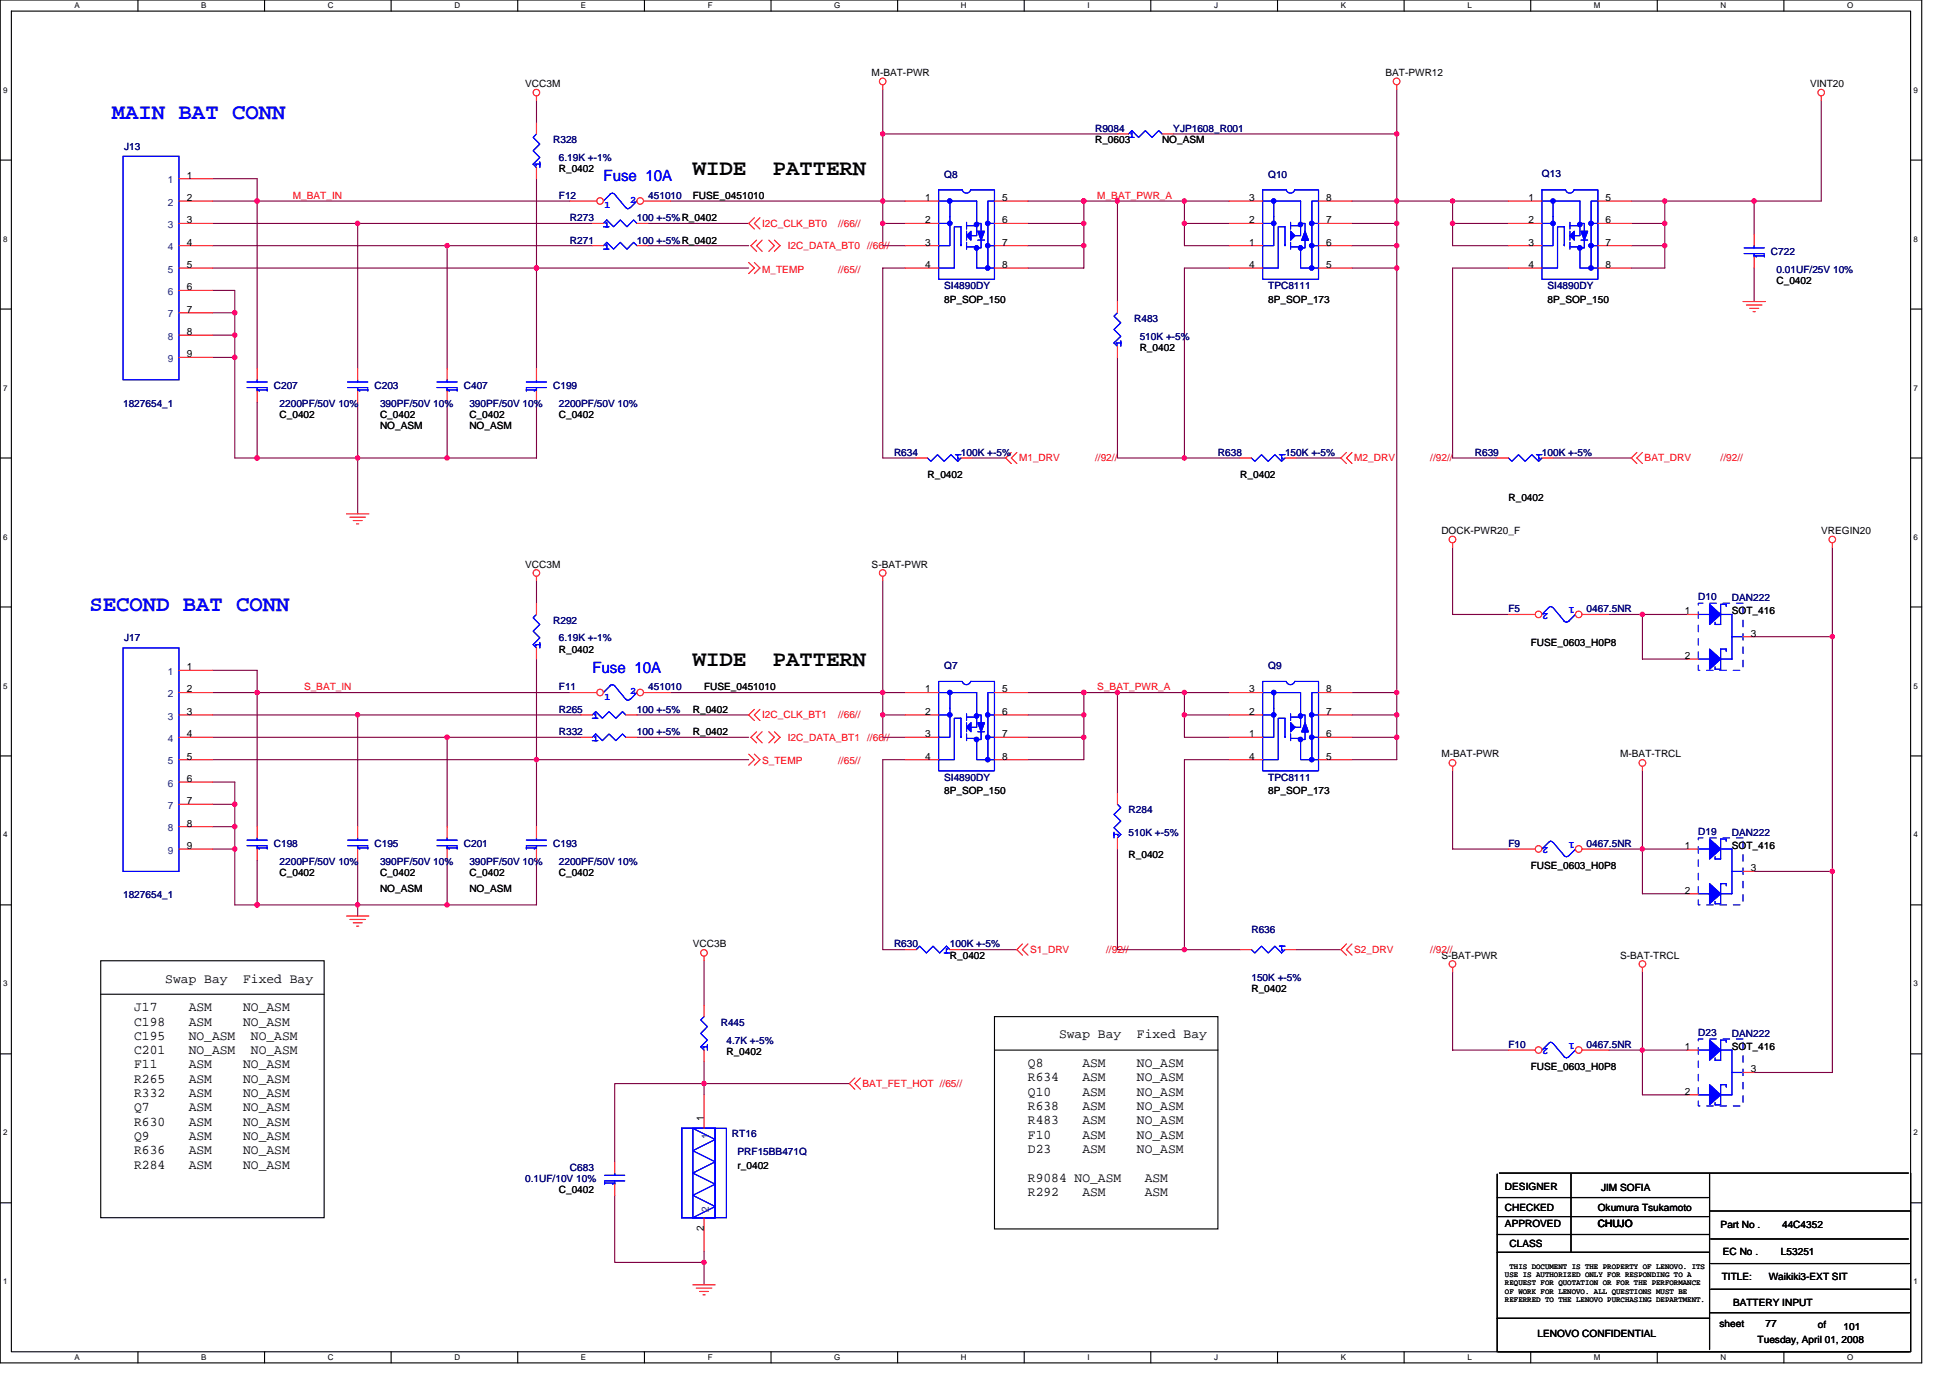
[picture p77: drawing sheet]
<svg xmlns="http://www.w3.org/2000/svg" width="297mm" height="210mm" viewBox="0 0 297 210" stroke-linecap="round" stroke-linejoin="round" font-family="sans-serif">
<defs><g id="words">
<g font-size="3.4" fill="#00f">
<text x="17.1" y="18.1">MAIN BAT CONN</text>
<text x="13.6" y="93">SECOND BAT CONN</text>
</g>
<g font-size="3.4">
<text x="105.5" y="26.6">WIDE</text>
<text x="117.7" y="26.6">PATTERN</text>
<text x="105.5" y="101.5">WIDE</text>
<text x="117.7" y="101.5">PATTERN</text>
</g>
<g font-size="2.4" fill="#00f">
<text x="91.9" y="27.6">Fuse 10A</text>
<text x="90.2" y="102.5">Fuse 10A</text>
</g>
<g font-size="2">
<text x="25.2" y="149.7">Swap Bay</text>
<text x="37" y="149.7">Fixed Bay</text>
<text x="20.4" y="154">J17</text>
<text x="28.7" y="154">ASM</text>
<text x="37" y="154">NO_ASM</text>
<text x="20.4" y="156.2">C198</text>
<text x="20.4" y="158.4">C195</text>
<text x="20.4" y="160.6">C201</text>
<text x="28.7" y="156.2">ASM</text>
<text x="28.7" y="158.4">NO_ASM</text>
<text x="28.7" y="160.6">NO_ASM</text>
<text x="37" y="156.2">NO_ASM</text>
<text x="38.2" y="158.4">NO_ASM</text>
<text x="38.2" y="160.6">NO_ASM</text>
<text x="161.3" y="158.2">Swap Bay</text>
<text x="173.2" y="158.2">Fixed Bay</text>
<text x="20.4" y="162.8">F11</text>
<text x="20.4" y="164.9">R265</text>
<text x="20.4" y="167.1">R332</text>
<text x="28.7" y="162.8">ASM</text>
<text x="28.7" y="164.9">ASM</text>
<text x="28.7" y="167.1">ASM</text>
<text x="37" y="162.8">NO_ASM</text>
<text x="37" y="164.9">NO_ASM</text>
<text x="37" y="167.1">NO_ASM</text>
<text x="156.6" y="162.5">Q8</text>
<text x="156.6" y="164.7">R634</text>
<text x="156.6" y="166.9">Q10</text>
<text x="164.9" y="162.5">ASM</text>
<text x="164.9" y="164.7">ASM</text>
<text x="164.9" y="166.9">ASM</text>
<text x="173.2" y="162.5">NO_ASM</text>
<text x="173.2" y="164.7">NO_ASM</text>
<text x="173.2" y="166.9">NO_ASM</text>
<text x="20.4" y="169.3">Q7</text>
<text x="20.4" y="171.5">R630</text>
<text x="20.4" y="173.7">Q9</text>
<text x="28.7" y="169.3">ASM</text>
<text x="28.7" y="171.5">ASM</text>
<text x="28.7" y="173.7">ASM</text>
<text x="37" y="169.3">NO_ASM</text>
<text x="37" y="171.5">NO_ASM</text>
<text x="37" y="173.7">NO_ASM</text>
<text x="156.6" y="169.1">R638</text>
<text x="156.6" y="171.3">R483</text>
<text x="156.6" y="173.4">F10</text>
<text x="164.9" y="169.1">ASM</text>
<text x="164.9" y="171.3">ASM</text>
<text x="164.9" y="173.4">ASM</text>
<text x="173.2" y="169.1">NO_ASM</text>
<text x="173.2" y="171.3">NO_ASM</text>
<text x="173.2" y="173.4">NO_ASM</text>
<text x="20.4" y="175.8">R636</text>
<text x="20.4" y="178">R284</text>
<text x="28.7" y="175.8">ASM</text>
<text x="28.7" y="178">ASM</text>
<text x="37" y="175.8">NO_ASM</text>
<text x="37" y="178">NO_ASM</text>
<text x="156.6" y="175.6">D23</text>
<text x="156.6" y="180">R9084 NO_ASM</text>
<text x="164.9" y="175.6">ASM</text>
<text x="173.2" y="175.6">NO_ASM</text>
<text x="174.4" y="180">ASM</text>
<text x="156.6" y="182.2">R292</text>
<text x="164.9" y="182.2">ASM</text>
<text x="174.4" y="182.2">ASM</text>
</g>
<g font-size="1.5">
<text x="132.8" y="11.6">M-BAT-PWR</text>
<text x="211" y="11.6">BAT-PWR12</text>
<text x="80" y="13.3">VCC3M</text>
<text x="275.7" y="13.3">VINT20</text>
<text x="166.8" y="21.8">R_0603</text>
<text x="177" y="21.8">NO_ASM</text>
<text x="28.4" y="27.2">1</text>
<text x="85.1" y="26.2">R_0402</text>
<text x="28.4" y="30.6">2</text>
<text x="28.4" y="34">3</text>
<text x="105.5" y="30.3">FUSE_0451010</text>
<text x="140.9" y="30.6">1</text>
<text x="140.9" y="34">2</text>
<text x="152.7" y="34">6</text>
<text x="152.7" y="30.6">5</text>
<text x="190.3" y="34">2</text>
<text x="190.3" y="30.6">3</text>
<text x="202" y="34">7</text>
<text x="202" y="30.6">8</text>
<text x="232.9" y="30.6">1</text>
<text x="232.9" y="34">2</text>
<text x="244.6" y="34">6</text>
<text x="244.6" y="30.6">5</text>
<text x="28.4" y="37.4">4</text>
<text x="28.4" y="40.8">5</text>
<text x="140.9" y="37.4">3</text>
<text x="140.9" y="40.8">4</text>
<text x="152.7" y="40.8">8</text>
<text x="152.7" y="37.4">7</text>
<text x="190.3" y="37.4">1</text>
<text x="190.3" y="40.8">4</text>
<text x="202" y="40.8">5</text>
<text x="202" y="37.4">6</text>
<text x="232.9" y="37.4">3</text>
<text x="232.9" y="40.8">4</text>
<text x="244.6" y="40.8">8</text>
<text x="244.6" y="37.4">7</text>
<text x="28.4" y="44.2">6</text>
<text x="28.4" y="47.6">7</text>
<text x="143.8" y="46.1">8P_SOP_150</text>
<text x="193.2" y="46.1">8P_SOP_173</text>
<text x="235.7" y="46.1">8P_SOP_150</text>
<text x="270.6" y="43.2">C_0402</text>
<text x="28.4" y="51">8</text>
<text x="173.6" y="53.4">R_0402</text>
<text x="28.4" y="54.4">9</text>
<text x="42.6" y="63.6">C_0402</text>
<text x="57.9" y="63.6">C_0402</text>
<text x="57.9" y="65.4">NO_ASM</text>
<text x="71.5" y="63.6">C_0402</text>
<text x="71.5" y="65.4">NO_ASM</text>
<text x="85.1" y="63.6">C_0402</text>
<text x="141.3" y="72.8">R_0402</text>
<text x="188.9" y="72.8">R_0402</text>
<text x="229.8" y="76.2">R_0402</text>
<text x="219.6" y="81.3">DOCK-PWR20_F</text>
<text x="277.4" y="81.3">VREGIN20</text>
<text x="80" y="86.5">VCC3M</text>
<text x="132.8" y="86.5">S-BAT-PWR</text>
<text x="256.7" y="93.6">1</text>
<text x="263.8" y="93.6">SOT_416</text>
<text x="85.1" y="99.4">R_0402</text>
<text x="233.2" y="98.4">FUSE_0603_H0P8</text>
<text x="256.7" y="100.4">2</text>
<text x="266.7" y="97">3</text>
<text x="28.4" y="102.1">1</text>
<text x="28.4" y="105.5">2</text>
<text x="107.2" y="105.2">FUSE_0451010</text>
<text x="140.9" y="105.5">1</text>
<text x="152.7" y="105.5">5</text>
<text x="190.3" y="105.5">3</text>
<text x="202" y="105.5">8</text>
<text x="28.4" y="108.9">3</text>
<text x="28.4" y="112.3">4</text>
<text x="105.5" y="112">R_0402</text>
<text x="105.5" y="108.6">R_0402</text>
<text x="140.9" y="108.9">2</text>
<text x="140.9" y="112.3">3</text>
<text x="152.7" y="112.3">7</text>
<text x="152.7" y="108.9">6</text>
<text x="190.3" y="112.3">1</text>
<text x="190.3" y="108.9">2</text>
<text x="202" y="112.3">6</text>
<text x="202" y="108.9">7</text>
<text x="28.4" y="115.7">5</text>
<text x="28.4" y="119.1">6</text>
<text x="140.9" y="115.7">4</text>
<text x="152.7" y="115.7">8</text>
<text x="190.3" y="115.7">4</text>
<text x="202" y="115.7">5</text>
<text x="219.6" y="115.4">M-BAT-PWR</text>
<text x="246.8" y="115.4">M-BAT-TRCL</text>
<text x="28.4" y="122.5">7</text>
<text x="28.4" y="125.9">8</text>
<text x="143.8" y="121">8P_SOP_150</text>
<text x="193.2" y="121">8P_SOP_173</text>
<text x="28.4" y="129.3">9</text>
<text x="171.9" y="130.7">R_0402</text>
<text x="256.7" y="129.3">1</text>
<text x="263.8" y="129.3">SOT_416</text>
<text x="42.6" y="133.4">C_0402</text>
<text x="57.9" y="133.4">C_0402</text>
<text x="57.9" y="135.8">NO_ASM</text>
<text x="71.5" y="133.4">C_0402</text>
<text x="71.5" y="135.8">NO_ASM</text>
<text x="85.1" y="133.4">C_0402</text>
<text x="233.2" y="132.4">FUSE_0603_H0P8</text>
<text x="256.7" y="136.1">2</text>
<text x="266.7" y="132.7">3</text>
<text x="105.5" y="144.3">VCC3B</text>
<text x="144.7" y="146">R_0402</text>
<text x="219.6" y="146">S-BAT-PWR</text>
<text x="246.8" y="146">S-BAT-TRCL</text>
<text x="190.6" y="151.1">R_0402</text>
<text x="110.7" y="160.7">R_0402</text>
<text x="256.7" y="159.9">1</text>
<text x="263.8" y="160">SOT_416</text>
<text x="233.2" y="163">FUSE_0603_H0P8</text>
<text x="256.7" y="166.8">2</text>
<text x="266.7" y="163.3">3</text>
<text x="107.2" y="170.7" transform="rotate(-90 107.2 170.7)">1</text>
<text x="112.3" y="178">r_0402</text>
<text x="85.1" y="181.8">C_0402</text>
<text x="229.3" y="181.3">DESIGNER</text>
<text x="229.3" y="184.5">CHECKED</text>
<text x="243.4" y="184.5">Okumura Tsukamoto</text>
<text x="243.9" y="181.4">JIM SOFIA</text>
<text x="107.2" y="187.5" transform="rotate(-90 107.2 187.5)">2</text>
<text x="229.3" y="186.9">APPROVED</text>
<text x="230" y="189.9">CLASS</text>
<text x="243.4" y="186.9">CHUJO</text>
<text x="262.1" y="187">Part No .</text>
<text x="262.4" y="191.1">EC No .</text>
<text x="271.3" y="191.1">L53251</text>
<text x="271.5" y="187">44C4352</text>
<text x="262.3" y="195">TITLE:</text>
<text x="269.4" y="195">Waikiki3-EXT SIT</text>
<text x="234.2" y="203.7">LENOVO CONFIDENTIAL</text>
<text x="261.9" y="202.2">sheet</text>
<text x="264" y="198.9">BATTERY INPUT</text>
<text x="268.9" y="202.2">77</text>
<text x="276.9" y="202.4">of</text>
<text x="280.8" y="202.5">101</text>
<text x="267.7" y="204.6">Tuesday, April 01, 2008</text>
</g>
<g font-size="1.5" fill="#000080">
<text x="18.9" y="22.8">J13</text>
<text x="84.3" y="21.8">R328</text>
<text x="166.8" y="20.1">R9084</text>
<text x="178.7" y="20.1">YJP1608_R001</text>
<text x="85.1" y="24.5">6.19K +-1%</text>
<text x="143.8" y="27.1">Q8</text>
<text x="193.2" y="27.1">Q10</text>
<text x="234.9" y="26.9">Q13</text>
<text x="85.1" y="30.3">F12</text>
<text x="86.8" y="33.7">R273</text>
<text x="97" y="33.7">100 +-5%R_0402</text>
<text x="98.7" y="30.3">451010</text>
<text x="86.8" y="37.1">R271</text>
<text x="97" y="37.1">100 +-5%R_0402</text>
<text x="269.8" y="38.8">C722</text>
<text x="270.6" y="41.5">0.01UF/25V 10%</text>
<text x="143.8" y="44.1">SI4890DY</text>
<text x="193.2" y="44.1">TPC8111</text>
<text x="235.7" y="44.1">SI4890DY</text>
<text x="172.8" y="49">R483</text>
<text x="173.6" y="51.7">510K +-5%</text>
<text x="41.7" y="59.2">C207</text>
<text x="57" y="59.2">C203</text>
<text x="70.7" y="59.2">C407</text>
<text x="84.3" y="59.2">C199</text>
<text x="18.8" y="62">1827654_1</text>
<text x="42.6" y="62">2200PF/50V 10%</text>
<text x="57.9" y="62">390PF/50V 10%</text>
<text x="71.5" y="62">390PF/50V 10%</text>
<text x="85.1" y="62">2200PF/50V 10%</text>
<text x="136.2" y="69.4">R634</text>
<text x="146.4" y="69.4">100K +-5%</text>
<text x="185.5" y="69.4">R638</text>
<text x="195.7" y="69.4">150K +-5%</text>
<text x="224.7" y="69.4">R639</text>
<text x="234.9" y="69.4">100K +-5%</text>
<text x="84.3" y="95">R292</text>
<text x="229.8" y="93.3">F5</text>
<text x="241.7" y="93.3">0467.5NR</text>
<text x="258.7" y="91.4">D10</text>
<text x="263.8" y="91.6">DAN222</text>
<text x="18.9" y="97.7">J17</text>
<text x="85.1" y="97.7">6.19K +-1%</text>
<text x="143.8" y="101.9">Q7</text>
<text x="193.2" y="101.9">Q9</text>
<text x="85.1" y="105.2">F11</text>
<text x="98.7" y="105.2">451010</text>
<text x="85.1" y="112">R332</text>
<text x="85.1" y="108.6">R265</text>
<text x="97" y="112">100 +-5%</text>
<text x="97" y="108.6">100 +-5%</text>
<text x="143.8" y="119">SI4890DY</text>
<text x="193.2" y="119">TPC8111</text>
<text x="171.9" y="123.9">R284</text>
<text x="41.7" y="129">C198</text>
<text x="42.6" y="131.7">2200PF/50V 10%</text>
<text x="57" y="129">C195</text>
<text x="57.9" y="131.7">390PF/50V 10%</text>
<text x="70.7" y="129">C201</text>
<text x="71.5" y="131.7">390PF/50V 10%</text>
<text x="84.3" y="129">C193</text>
<text x="85.1" y="131.7">2200PF/50V 10%</text>
<text x="171.9" y="127.3">510K +-5%</text>
<text x="229.8" y="129">F9</text>
<text x="241.7" y="129">0467.5NR</text>
<text x="258.7" y="127.1">D19</text>
<text x="263.8" y="127.3">DAN222</text>
<text x="18.8" y="136.8">1827654_1</text>
<text x="190.6" y="142.1">R636</text>
<text x="136.2" y="144.3">R630</text>
<text x="144.7" y="144.3">100K +-5%</text>
<text x="190.6" y="149.4">150K +-5%</text>
<text x="109.8" y="156.2">R445</text>
<text x="110.7" y="159">4.7K +-5%</text>
<text x="229.8" y="159.6">F10</text>
<text x="241.7" y="159.6">0467.5NR</text>
<text x="258.7" y="157.8">D23</text>
<text x="263.8" y="157.9">DAN222</text>
<text x="111.5" y="173.2">RT16</text>
<text x="86.8" y="178.4">C683</text>
<text x="112.3" y="176">PRF15BB471Q</text>
<text x="80" y="180.1">0.1UF/10V 10%</text>
</g>
<g font-size="1.5" fill="#004080">
<text x="25.6" y="27.9">1</text>
<text x="25.6" y="31.3">2</text>
<text x="25.6" y="34.7">3</text>
<text x="25.6" y="38.1">4</text>
<text x="25.6" y="41.5">5</text>
<text x="25.6" y="44.9">6</text>
<text x="25.6" y="48.3">7</text>
<text x="25.6" y="51.8">8</text>
<text x="25.6" y="55.1">9</text>
<text x="25.6" y="102.8">1</text>
<text x="25.6" y="106.2">2</text>
<text x="25.6" y="109.6">3</text>
<text x="25.6" y="113">4</text>
<text x="25.6" y="116.4">5</text>
<text x="25.6" y="119.8">6</text>
<text x="25.6" y="123.2">7</text>
<text x="25.6" y="126.6">8</text>
<text x="25.6" y="130">9</text>
<text x="108" y="173.6" transform="rotate(-90 108 173.6)">1</text>
<text x="108" y="184.6" transform="rotate(-90 108 184.6)">2</text>
</g>
<g font-size="1.5" fill="#f00">
<text x="44.6" y="30.3">M_BAT_IN</text>
<text x="116.1" y="34.5">I2C_CLK_BT0</text>
<text x="127.7" y="34.5">//66//</text>
<text x="167.1" y="30.3">M_BAT_PWR_A</text>
<text x="116.1" y="41.5">M_TEMP</text>
<text x="120" y="38">I2C_DATA_BT0</text>
<text x="127.7" y="41.5">//65//</text>
<text x="132.1" y="38">//66//</text>
<text x="155.2" y="70.3">M1_DRV</text>
<text x="166.8" y="70.3">//92//</text>
<text x="206.3" y="70.3">M2_DRV</text>
<text x="217.9" y="70.3">//92//</text>
<text x="250.5" y="70.3">BAT_DRV</text>
<text x="262.1" y="70.3">//92//</text>
<text x="46.3" y="105.2">S_BAT_IN</text>
<text x="167.1" y="105.2">S_BAT_PWR_A</text>
<text x="116.1" y="109.4">I2C_CLK_BT1</text>
<text x="120" y="112.8">I2C_DATA_BT1</text>
<text x="127.7" y="109.4">//66//</text>
<text x="132.1" y="112.8">//66//</text>
<text x="116.1" y="116.4">S_TEMP</text>
<text x="127.7" y="116.4">//65//</text>
<text x="156.9" y="145.2">S1_DRV</text>
<text x="168.5" y="145.2">//92//</text>
<text x="206.3" y="145.2">S2_DRV</text>
<text x="217.9" y="145.2">//92//</text>
<text x="131.4" y="165.6">BAT_FET_HOT //65//</text>
</g>
<g font-size="1.5" fill="#00f">
<text x="92.1" y="31.7">1</text>
<text x="96" y="30.9">2</text>
<text x="235.9" y="93.3" transform="rotate(180 235.9 93.3)">2</text>
<text x="239.8" y="92.5" transform="rotate(180 239.8 92.5)">1</text>
<text x="92.1" y="106.6">1</text>
<text x="96" y="105.7">2</text>
<text x="235.9" y="129.1" transform="rotate(180 235.9 129.1)">2</text>
<text x="239.8" y="128.2" transform="rotate(180 239.8 128.2)">1</text>
<text x="235.9" y="159.7" transform="rotate(180 235.9 159.7)">2</text>
<text x="239.8" y="158.9" transform="rotate(180 239.8 158.9)">1</text>
</g>
<g font-size="1.2">
<text x="11.4" y="1.2">A</text>
<text x="30.6" y="1.2">B</text>
<text x="49.9" y="1.2">C</text>
<text x="69.2" y="1.2">D</text>
<text x="88.5" y="1.2">E</text>
<text x="107.8" y="1.2">F</text>
<text x="127.1" y="1.2">G</text>
<text x="146.4" y="1.2">H</text>
<text x="165.6" y="1.2">I</text>
<text x="184.9" y="1.2">J</text>
<text x="204.2" y="1.2">K</text>
<text x="223.5" y="1.2">L</text>
<text x="242.8" y="1.2">M</text>
<text x="262.1" y="1.2">N</text>
<text x="281.4" y="1.2">O</text>
<text x=".5" y="14.1">9</text>
<text x="291.5" y="14.1">9</text>
<text x=".5" y="36.8">8</text>
<text x="291.5" y="36.8">8</text>
<text x=".5" y="59.5">7</text>
<text x="291.5" y="59.5">7</text>
<text x=".5" y="82.2">6</text>
<text x="291.5" y="82.2">6</text>
<text x=".5" y="104.9">5</text>
<text x="291.5" y="104.9">5</text>
<text x=".5" y="127.6">4</text>
<text x="291.5" y="127.6">4</text>
<text x=".5" y="150.3">3</text>
<text x="291.5" y="150.3">3</text>
<text x=".5" y="173">2</text>
<text x="291.5" y="173">2</text>
<text x=".5" y="195.6">1</text>
<text x="229.3" y="194.5">USE IS AUTHORIZED ONLY FOR RESPONDING TO A</text>
<text x="229.3" y="195.8">REQUEST FOR QUOTATION OR FOR THE PERFORMANCE</text>
<text x="229.3" y="197.1">OF WORK FOR LENOVO. ALL QUESTIONS MUST BE</text>
<text x="229.9" y="193.3">THIS DOCUMENT IS THE PROPERTY OF LENOVO. ITS</text>
<text x="291.5" y="195.6">1</text>
<text x="229.3" y="198.3">REFERRED TO THE LENOVO PURCHASING DEPARTMENT.</text>
<text x="11.4" y="207.2">A</text>
<text x="30.6" y="207.2">B</text>
<text x="49.9" y="207.2">C</text>
<text x="69.2" y="207.2">D</text>
<text x="88.5" y="207.2">E</text>
<text x="107.8" y="207.2">F</text>
<text x="127.1" y="207.2">G</text>
<text x="146.4" y="207.2">H</text>
<text x="165.6" y="207.2">I</text>
<text x="184.9" y="207.2">J</text>
<text x="204.2" y="207.2">K</text>
<text x="223.5" y="207.2">L</text>
<text x="242.8" y="207.2">M</text>
<text x="262.1" y="207.2">N</text>
<text x="281.4" y="207.2">O</text>
</g>
</g></defs>
<path d="M0 0h292.7v207.6h-292.7zM1.7 1.7h289.3v204.2h-289.3z" fill="none" stroke="#000" stroke-width=".17"/>
<g fill="#fff">
<path d="M11.4 .2h.7v1.3h-.7z"/>
<path d="M11.4 206.1h.7v1.3h-.7z"/>
</g>
<path d="M21 0v1.7M21 205.9v1.7" fill="none" stroke="#000" stroke-width=".17"/>
<g fill="#fff">
<path d="M30.6 .2h.8v1.3h-.8z"/>
<path d="M30.6 206.1h.8v1.3h-.8z"/>
</g>
<path d="M40.3 0v1.7M40.3 205.9v1.7" fill="none" stroke="#000" stroke-width=".17"/>
<g fill="#fff">
<path d="M49.9 .2h.9v1.3h-.9z"/>
<path d="M49.9 206.1h.9v1.3h-.9z"/>
</g>
<path d="M59.6 0v1.7M59.6 205.9v1.7" fill="none" stroke="#000" stroke-width=".17"/>
<g fill="#fff">
<path d="M69.2 .2h.9v1.3h-.9z"/>
<path d="M69.2 206.1h.9v1.3h-.9z"/>
</g>
<path d="M78.9 0v1.7M78.9 205.9v1.7" fill="none" stroke="#000" stroke-width=".17"/>
<g fill="#fff">
<path d="M88.5 .2h.8v1.3h-.8z"/>
<path d="M88.5 206.1h.8v1.3h-.8z"/>
</g>
<path d="M98.2 0v1.7M98.2 205.9v1.7" fill="none" stroke="#000" stroke-width=".17"/>
<g fill="#fff">
<path d="M107.8 .2h.7v1.3h-.7z"/>
<path d="M107.8 206.1h.7v1.3h-.7z"/>
</g>
<path d="M117.5 0v1.7M117.5 205.9v1.7" fill="none" stroke="#000" stroke-width=".17"/>
<g fill="#fff">
<path d="M127.1 .2h.9v1.3h-.9z"/>
<path d="M127.1 206.1h.9v1.3h-.9z"/>
</g>
<path d="M136.7 0v1.7M136.7 205.9v1.7" fill="none" stroke="#000" stroke-width=".17"/>
<g fill="#fff">
<path d="M146.4 .2h.8v1.3h-.8z"/>
<path d="M146.4 206.1h.8v1.3h-.8z"/>
</g>
<path d="M156 0v1.7M156 205.9v1.7" fill="none" stroke="#000" stroke-width=".17"/>
<g fill="#fff">
<path d="M165.6 .2h.4v1.3h-.4z"/>
<path d="M165.6 206.1h.4v1.3h-.4z"/>
</g>
<path d="M175.3 0v1.7M175.3 205.9v1.7" fill="none" stroke="#000" stroke-width=".17"/>
<g fill="#fff">
<path d="M184.9 .2h.6v1.3h-.6z"/>
<path d="M184.9 206.1h.6v1.3h-.6z"/>
</g>
<path d="M194.6 0v1.7M194.6 205.9v1.7" fill="none" stroke="#000" stroke-width=".17"/>
<g fill="#fff">
<path d="M204.2 .2h.8v1.3h-.8z"/>
<path d="M204.2 206.1h.8v1.3h-.8z"/>
</g>
<path d="M213.9 0v1.7M213.9 205.9v1.7" fill="none" stroke="#000" stroke-width=".17"/>
<g fill="#fff">
<path d="M223.5 .2h.7v1.3h-.7z"/>
<path d="M223.5 206.1h.7v1.3h-.7z"/>
</g>
<path d="M233.2 0v1.7M233.2 205.9v1.7" fill="none" stroke="#000" stroke-width=".17"/>
<g fill="#fff">
<path d="M242.8 .2h1v1.3h-1z"/>
<path d="M242.8 206.1h1v1.3h-1z"/>
</g>
<path d="M252.5 0v1.7M252.5 205.9v1.7" fill="none" stroke="#000" stroke-width=".17"/>
<g fill="#fff">
<path d="M262.1 .2h.8v1.3h-.8z"/>
<path d="M262.1 206.1h.8v1.3h-.8z"/>
</g>
<path d="M271.7 0v1.7M271.7 205.9v1.7" fill="none" stroke="#000" stroke-width=".17"/>
<g fill="#fff">
<path d="M281.4 .2h.9v1.3h-.9z"/>
<path d="M281.4 206.1h.9v1.3h-.9z"/>
<path d="M.5 13h.6v1.4h-.6z"/>
<path d="M291.5 13h.6v1.4h-.6z"/>
<path d="M.5 35.7h.6v1.4h-.6z"/>
<path d="M291.5 35.7h.6v1.4h-.6z"/>
</g>
<path d="M0 24.4h1.7M291 24.4h1.7" fill="none" stroke="#000" stroke-width=".17"/>
<g fill="#fff">
<path d="M.5 58.4h.6v1.4h-.6z"/>
<path d="M291.5 58.4h.6v1.4h-.6z"/>
</g>
<path d="M0 47.1h1.7M291 47.1h1.7" fill="none" stroke="#000" stroke-width=".17"/>
<g fill="#fff">
<path d="M.5 81.1h.6v1.3h-.6z"/>
<path d="M291.5 81.1h.6v1.3h-.6z"/>
</g>
<path d="M0 69.8h1.7M291 69.8h1.7" fill="none" stroke="#000" stroke-width=".17"/>
<g fill="#fff">
<path d="M.5 103.8h.6v1.3h-.6z"/>
<path d="M291.5 103.8h.6v1.3h-.6z"/>
</g>
<path d="M0 92.5h1.7M291 92.5h1.7" fill="none" stroke="#000" stroke-width=".17"/>
<g fill="#fff">
<path d="M.5 126.5h.6v1.3h-.6z"/>
<path d="M291.5 126.5h.6v1.3h-.6z"/>
</g>
<path d="M0 115.1h1.7M291 115.1h1.7" fill="none" stroke="#000" stroke-width=".17"/>
<g fill="#fff">
<path d="M.5 149.2h.6v1.3h-.6z"/>
<path d="M291.5 149.2h.6v1.3h-.6z"/>
</g>
<path d="M0 137.8h1.7M291 137.8h1.7" fill="none" stroke="#000" stroke-width=".17"/>
<g fill="#fff">
<path d="M.5 171.9h.6v1.3h-.6z"/>
<path d="M291.5 171.9h.6v1.3h-.6z"/>
</g>
<path d="M0 160.5h1.7M291 160.5h1.7" fill="none" stroke="#000" stroke-width=".17"/>
<g fill="#fff">
<path d="M.5 194.6h.6v1.3h-.6z"/>
<path d="M291.5 194.6h.6v1.3h-.6z"/>
</g>
<g fill="none" stroke="#000" stroke-width=".17">
<path d="M15.3 146.3h34.1v39.2h-34.1zM15.3 151.4h34.1M151.5 154.9h34v32.3h-34zM151.5 160h34M228.1 178.9v27M228.4 178.7h62.3M239.3 178.9v11.9M260.4 178.9v26.7M291 178.7v27.2M0 183.2h1.7M228.1 182.4h32.1M228.1 185.3h32.1"/>
<path d="M228.1 188h32.3M228.1 190.8h32.3M260.4 200h30.5M260.4 184.5h30.6M260.6 192.5h30.3M260.6 188.7h30.1M260.6 196.4h30.3M291 183.2h1.7M228.1 200.8h32.3M228.2 205.9h62.7"/>
</g>
<g fill="none" stroke="#800040" stroke-width=".17">
<path d="M81.7 15.3v3.4M134.5 13.6v23.8h3.4M212.8 13.6v102.1h-6.9M277.4 15.3v15.3h-28.9M32.4 34h57.8M32.4 37.4h57.8M32.4 27.2h6.8v29M32.4 30.6h54.4M54.5 34v22.2M68.1 37.4v18.8M81.7 27.2v29M98.7 34h15.3"/>
<path d="M98.7 37.4h15.3M102.1 30.6h35.8M134.5 34h3.4M134.5 20.4h35.7M156.6 34h8.5M156.6 37.4h8.5M156.6 30.6h30.6M165.1 30.6v10.2h-8.5M170.2 30.6v15.3M178.7 20.4h34.1M180.4 30.6v3.4h6.8M180.4 34v3.4h6.8"/>
<path d="M205.9 34h6.9M205.9 37.4h6.9M205.9 30.6h23.9M221.3 34h8.5M221.3 30.6v6.8h8.5M248.5 34h5.1M248.5 37.4h5.1M253.6 30.6v10.2h-5.1M267.2 30.6v5.1M32.4 44.2h3.4v3.4M32.4 47.6h3.4v3.5M32.4 51.1h3.4v3.3"/>
<path d="M32.4 54.4h3.4v15.4h32.3M32.4 40.8h81.6M137.9 40.8h-3.4v29h5.1M170.2 54.4v15.4h10.2M187.2 40.8h-6.8v29M205.9 40.8h6.9M229.8 40.8h-8.5v29h6.8M267.2 40.8v5.1M39.2 61.3v8.5M54.5 61.3v17M68.1 61.3v8.5h13.6v-8.5M148.1 69.8h5.1"/>
<path d="M180.4 69.8h8.5M197.4 69.8h6.9M236.6 69.8h11.9M81.7 88.5v3.4M134.5 88.5v23.8h3.4M221.3 83.4v10.2h8.5M245.1 93.6h11.9M250.2 93.6v6.8h6.8M267.2 97h11.9M279.1 83.4v80h-11.9M32.4 102.1h6.8v23.8M32.4 108.9h56.1"/>
<path d="M32.4 112.3h56.1M32.4 119.1h3.4v6.8M32.4 115.7h81.6M32.4 105.5h54.4M54.5 108.9v17M68.1 112.3v13.6M81.7 100.4v25.5M97 108.9h17M97 112.3h17M102.1 105.5h35.8M134.5 108.9h3.4M137.9 115.7h-3.4v29h3.4"/>
<path d="M156.6 108.9h8.5M156.6 112.3h8.5M156.6 105.5h30.6M165.1 105.5v10.2h-8.5M170.2 105.5v15.3M180.4 105.5v6.8h6.8M180.4 108.9h6.8M187.2 115.7h-6.8v29M205.9 108.9h6.9M205.9 112.3h6.9M205.9 105.5h6.9M221.3 117.4v11.9h8.5"/>
<path d="M250.2 117.4v18.7h6.8M32.4 125.9h3.4v3.4M32.4 129.3h3.4v8.5h45.9v-6.8M32.4 122.5h3.4M39.2 131v6.8M54.5 131v8.5M68.1 131v6.8M170.2 129.3v15.4h18.7M245.1 129.3h11.9M267.2 132.7h11.9M107.2 146.3v6.9M146.4 144.7h8.5"/>
<path d="M197.4 144.7h6.9M221.3 148v12h8.5M245.1 160h11.9M250.2 148v18.8h6.8M107.2 161.7v5.1M129.4 165.1h-35.8v11.9M93.6 182.1v10.2h13.6M107.2 190.6v5.1"/>
</g>
<g fill="#f0f" stroke="#f0f" stroke-width=".17">
<circle cx="35.8" cy="47.6" r=".33"/>
<circle cx="39.2" cy="69.8" r=".33"/>
<circle cx="35.8" cy="51" r=".33"/>
<circle cx="54.5" cy="34" r=".33"/>
<circle cx="54.5" cy="69.8" r=".33"/>
<circle cx="250.2" cy="93.6" r=".33"/>
<circle cx="212.7" cy="105.5" r=".33"/>
<circle cx="253.6" cy="37.4" r=".33"/>
<circle cx="250.2" cy="129.3" r=".33"/>
<circle cx="250.2" cy="159.9" r=".33"/>
<circle cx="279.1" cy="97" r=".33"/>
<circle cx="279.1" cy="132.7" r=".33"/>
<circle cx="170.2" cy="30.6" r=".33"/>
<circle cx="253.6" cy="30.6" r=".33"/>
<circle cx="267.2" cy="30.6" r=".33"/>
<circle cx="81.7" cy="40.8" r=".33"/>
<circle cx="35.8" cy="54.4" r=".33"/>
<circle cx="35.8" cy="129.3" r=".33"/>
<circle cx="39.2" cy="30.6" r=".33"/>
<circle cx="134.5" cy="30.6" r=".33"/>
<circle cx="134.5" cy="34" r=".33"/>
<circle cx="165.1" cy="30.6" r=".33"/>
<circle cx="165.1" cy="34" r=".33"/>
<circle cx="165.1" cy="37.4" r=".33"/>
<circle cx="212.7" cy="37.4" r=".33"/>
<circle cx="180.4" cy="34" r=".33"/>
<circle cx="180.4" cy="69.8" r=".33"/>
<circle cx="212.7" cy="30.6" r=".33"/>
<circle cx="212.7" cy="34" r=".33"/>
<circle cx="180.4" cy="30.6" r=".33"/>
<circle cx="212.7" cy="40.8" r=".33"/>
<circle cx="221.3" cy="30.6" r=".33"/>
<circle cx="221.3" cy="34" r=".33"/>
<circle cx="253.6" cy="34" r=".33"/>
<circle cx="68.1" cy="37.4" r=".33"/>
<circle cx="170.2" cy="105.5" r=".33"/>
<circle cx="180.4" cy="144.6" r=".33"/>
<circle cx="165.1" cy="105.5" r=".33"/>
<circle cx="165.1" cy="108.9" r=".33"/>
<circle cx="35.8" cy="125.9" r=".33"/>
<circle cx="180.4" cy="108.9" r=".33"/>
<circle cx="39.2" cy="105.5" r=".33"/>
<circle cx="165.1" cy="112.3" r=".33"/>
<circle cx="39.2" cy="137.8" r=".33"/>
<circle cx="68.1" cy="112.3" r=".33"/>
<circle cx="134.5" cy="105.5" r=".33"/>
<circle cx="54.5" cy="137.8" r=".33"/>
<circle cx="54.5" cy="108.9" r=".33"/>
<circle cx="180.4" cy="105.5" r=".33"/>
<circle cx="35.8" cy="122.5" r=".33"/>
<circle cx="81.7" cy="115.7" r=".33"/>
<circle cx="134.5" cy="108.9" r=".33"/>
<circle cx="212.7" cy="112.3" r=".33"/>
<circle cx="212.7" cy="108.9" r=".33"/>
<circle cx="107.2" cy="165" r=".33"/>
<circle cx="107.2" cy="192.3" r=".33"/>
<circle cx="134.5" cy="20.4" r=".33"/>
<circle cx="212.7" cy="20.4" r=".33"/>
<circle cx="68.1" cy="69.8" r=".33"/>
<circle cx="68.1" cy="137.8" r=".33"/>
</g>
<g fill="none" stroke="#f00" stroke-width=".17">
<path d="M81.7 14.6v.7M134.5 12.9v.7M212.8 12.9v.7M277.4 14.6v.7M90.2 37.4h1.7M97 37.4h1.7M114 40l.9 .8-.9 .9M114.9 40l.9 .8-.9 .9M114.9 33.2l-.9 .8 .9 .9M115.2 36.6l-.8 .8 .8 .9M115.8 33.2l-.9 .8 .9 .9M116.1 36.6l-.9 .8 .9 .9"/>
<path d="M117.1 36.6l.9 .8-.9 .9M118 36.6l.8 .8-.8 .9M170.2 20.4h1.7M177 20.4h1.7M229.8 30.6h5.1M229.8 34h5.1M229.8 37.4h5.1M243.4 30.6h5.1M243.4 34h5.1M243.4 37.4h5.1M229.8 40.8h5.1M243.4 40.8h5.1"/>
<path d="M265.5 45.9h3.4M266 46.5h2.4M266.5 47h1.4M267 47.5h.4M52.8 78.3h3.4M53.3 78.8h2.4M53.8 79.3h1.4M54.3 79.8h.3M154 68.9l-.8 .9 .8 .8M154.9 68.9l-.9 .9 .9 .8M205.1 68.9l-.8 .9 .8 .8M205.9 68.9l-.8 .9 .8 .8"/>
<path d="M249.3 68.9l-.8 .9 .8 .8M250.2 68.9l-.9 .9 .9 .8M81.7 87.8v.7M134.5 87.8v.7M221.3 82.7v.7M279.1 82.7v.7M114 114.9l.9 .8-.9 .9M114.9 108.1l-.9 .8 .9 .8M114.9 114.9l.9 .8-.9 .9M115.2 111.5l-.8 .8 .8 .9M115.8 108.1l-.9 .8 .9 .8M116.1 111.5l-.9 .8 .9 .9"/>
<path d="M117.1 111.5l.9 .8-.9 .9M118 111.5l.8 .8-.8 .9M221.3 116.7v.7M250.2 116.7v.7M52.8 139.5h3.4M53.3 140.1h2.4M53.8 140.6h1.4M54.3 141.1h.3M107.2 145.7v.6M155.7 143.8l-.8 .9 .8 .8M156.6 143.8l-.9 .9 .9 .8M205.1 143.8l-.8 .9 .8 .8"/>
<path d="M205.9 143.8l-.8 .9 .8 .8M221.3 147.4v.6M250.2 147.4v.6M130.2 164.2l-.8 .9 .8 .8M131.1 164.2l-.9 .9 .9 .8M105.5 195.7h3.4M106.1 196.2h2.3M106.6 196.7h1.3M107.1 197.2h.3"/>
<circle cx="81.7" cy="14.1" r=".5"/>
<circle cx="134.4" cy="12.4" r=".51"/>
<circle cx="212.7" cy="12.4" r=".51"/>
<circle cx="277.4" cy="14.1" r=".5"/>
<circle cx="81.7" cy="87.3" r=".5"/>
<circle cx="134.5" cy="87.3" r=".5"/>
<circle cx="221.3" cy="82.2" r=".51"/>
<circle cx="279.1" cy="82.2" r=".5"/>
<circle cx="221.3" cy="116.2" r=".51"/>
<circle cx="250.2" cy="116.2" r=".51"/>
<circle cx="107.2" cy="145.1" r=".5"/>
<circle cx="221.3" cy="146.8" r=".51"/>
<circle cx="250.2" cy="146.8" r=".51"/>
</g>
<g fill="none" stroke="#00f" stroke-width=".17">
<path d="M91.9 37.4l.5-.5 1.1 1.1 1-1.1 1 1.1 1-1.1 .5 .5M91.9 38h.9M92.3 37.4l.1-.1v.7M171.9 20.4l.5-.5 1 1 1.1-1 1 1 1-1 .5 .5M171.9 20.9h.9M172.3 20.4l.1-.2v.7M234.9 30.6h1.7v6.8h-1.7M234.9 34h1.3M236.6 30.6h4.1v5.3h-.9M238.3 37.4v-2.9h-1v6.3h-2.4M238.5 28.9h-3.6v13.6h8.5v-13.6h-3.6M239.1 37.6h1.6v3.2h2.7"/>
<path d="M239.1 33.9v1M239.1 35.2v1.4M239.1 36.9v1.1M239.1 34.4h1.6M239.8 28.9a.66 .66 0 0 1-.7 .5 .66 .66 0 0 1-.6-.5M240.7 34h.6v1.2M240.8 36.6h1M241.3 36.6v1.2h-.6M242.4 34h1M242.4 37.4h1M243.4 30.6h-1v10.2M236.5 158.9a.34 .34 0 0 0-.6 0l-1 1.1"/>
<path d="M236.6 158.9l1.7 2.1M240 160l-1 1a.51 .51 0 0 1-.8 0"/>
</g>
<g fill="#00f" stroke="#00f" stroke-width=".17">
<path d="M239.1 35.9l.7-.7v1.4z" fill-rule="evenodd"/>
<path d="M240.8 35.2h1l-.5 1.4z" fill-rule="evenodd"/>
<path d="M239.1 35.9l.7-.7v1.4z" fill-rule="evenodd"/>
<path d="M240.8 35.2h1l-.5 1.4z" fill-rule="evenodd"/>
<circle cx="236.6" cy="34" r=".33"/>
<circle cx="242.4" cy="37.4" r=".33"/>
<circle cx="242.4" cy="34" r=".33"/>
<circle cx="242.4" cy="40.8" r=".33"/>
<circle cx="240.6" cy="37.8" r=".34"/>
<circle cx="240.6" cy="34.2" r=".33"/>
<circle cx="236.6" cy="30.6" r=".33"/>
</g>
<circle cx="240.5" cy="159.9" r=".5" fill="#fff" stroke="#f00" stroke-width=".17"/>
<path d="M241 160h4.1" fill="none" stroke="#f00" stroke-width=".17"/>
<circle cx="234.4" cy="159.9" r=".5" fill="#fff" stroke="#f00" stroke-width=".17"/>
<g fill="none" stroke="#f00" stroke-width=".17">
<path d="M257 93.6h1.7M265.5 97h1.7M88.5 112.3h1.7M95.3 112.3h1.7M187.2 112.3h5.1M187.2 108.9h5.1M187.2 105.5h5.1M187.2 115.7h5.1M200.8 112.3h5.1M200.8 108.9h5.1M200.8 105.5h5.1M200.8 115.7h5.1"/>
<path d="M257 100.4h1.7M68.1 125.9v1.7M68.1 129.3v1.7M170.2 120.8v1.7M170.2 127.6v1.7M229.8 160h4.1"/>
</g>
<g fill="none" stroke="#00f" stroke-width=".17">
<path d="M92.9 29.6a.54 .54 0 0 1 .7 0M92.9 29.6l-1 1M93.6 29.6l1.7 2M95.4 31.6a.33 .33 0 0 0 .2 .2 .33 .33 0 0 0 .3-.2M97 30.6l-1 1M258.7 93.6h1.7M262.1 93.6h1.7v6.8h-1.7M262.9 92.4v-.3h-.8v3h-.8v-.3M262.9 99.2v-.3h-.8v3h-.8v-.3M263.8 97h1.7M90.2 112.3l.5-.5 1.1 1 1-1 1 1 1-1 .5 .5M90.2 112.8h.9"/>
<path d="M90.6 112.3l.1-.2v.7M192.3 105.5h1.7v6.8h-1.7M192.3 108.9h1.4M194 105.5h4.1v5.3h-.8M195.7 112.3v-2.9h-1v6.3h-2.4M196.6 112.5h1.5v3.2h2.7M196.6 108.7v1M196.6 110.1v1.4M196.6 111.8v1M196.6 109.2h1.5M197.2 103.8a.68 .68 0 0 1-.6 .5 .68 .68 0 0 1-.7-.5h-3.6v13.6h8.5v-13.6h-3.5M198.1 108.9h.7v1.2"/>
<path d="M198.3 111.5h1M198.8 111.5v1.1h-.7M199.8 108.9h1M199.8 112.3h1M200.8 105.5h-1v10.2M258.7 100.4h1.7M66.6 128h3M66.6 128.8h3M68.1 127.6v.4M68.1 128.8v.5M69.6 129.2h-1.5l.3 .1M69.6 129v.3"/>
<path d="M169.7 127.1h.7l-.2 .2M169.7 126.8v.8M170.2 122.5l.5 .5-1 1.1 1 1-1 1 1 1-.5 .5"/>
</g>
<g fill="#00f" stroke="#00f" stroke-width=".17">
<path d="M196.6 110.1l.7 .7-.7 .7z" fill-rule="evenodd"/>
<path d="M198.8 110.1l.5 1.4h-1z" fill-rule="evenodd"/>
<path d="M196.6 110.1l.7 .7-.7 .7z" fill-rule="evenodd"/>
<path d="M198.8 110.1l.5 1.4h-1z" fill-rule="evenodd"/>
<path d="M260.4 92.1l1.7 1.5-1.7 1.5z" fill-rule="evenodd"/>
<path d="M260.4 98.9l1.7 1.5-1.7 1.5z" fill-rule="evenodd"/>
<path d="M260.4 92.1l1.7 1.5-1.7 1.5z" fill-rule="evenodd"/>
<path d="M260.4 98.9l1.7 1.5-1.7 1.5z" fill-rule="evenodd"/>
<circle cx="194" cy="108.9" r=".33"/>
<circle cx="199.8" cy="112.3" r=".33"/>
<circle cx="199.8" cy="108.9" r=".33"/>
<circle cx="199.8" cy="115.7" r=".33"/>
<circle cx="198.1" cy="112.6" r=".33"/>
<circle cx="198.1" cy="109.1" r=".33"/>
<circle cx="194" cy="105.5" r=".33"/>
</g>
<path d="M258.7 91.9h6.8v10.2h-6.8z" fill="none" stroke="#fff" stroke-width=".15" stroke-dasharray="1 1 1 1 1 1 1 1"/>
<path d="M258.7 91.9h6.8v10.2h-6.8z" fill="none" stroke="#00f" stroke-width=".15" stroke-dasharray="1 1 1 1 1 1 1 1"/>
<circle cx="91.4" cy="30.6" r=".5" fill="#fff" stroke="#f00" stroke-width=".17"/>
<path d="M86.8 30.6h4.1" fill="none" stroke="#f00" stroke-width=".17"/>
<circle cx="97.5" cy="30.6" r=".5" fill="#fff" stroke="#f00" stroke-width=".17"/>
<path d="M98 30.6h4.1" fill="none" stroke="#f00" stroke-width=".17"/>
<path d="M236.5 128.3a.34 .34 0 0 0-.6 0l-1 1M236.6 128.3l1.7 2M240 129.3l-1 1a.51 .51 0 0 1-.8 0" fill="none" stroke="#00f" stroke-width=".17"/>
<circle cx="240.5" cy="129.3" r=".5" fill="#fff" stroke="#f00" stroke-width=".17"/>
<path d="M241 129.3h4.1" fill="none" stroke="#f00" stroke-width=".17"/>
<circle cx="234.4" cy="129.3" r=".5" fill="#fff" stroke="#f00" stroke-width=".17"/>
<path d="M27.3 27.2h5.1M27.3 30.6h5.1M27.3 34h5.1M27.3 37.4h5.1M27.3 40.8h5.1M27.3 44.2h5.1M27.3 47.6h5.1M27.3 51.1h5.1M27.3 54.4h5.1M229.8 129.3h4.1" fill="none" stroke="#f00" stroke-width=".17"/>
<path d="M18.8 23.8h8.5v34h-8.5zM92.9 104.5a.54 .54 0 0 1 .7 0M92.9 104.5l-1 1M93.6 104.5l1.7 2M95.4 106.5a.33 .33 0 0 0 .2 .2 .33 .33 0 0 0 .3-.2M97 105.5l-1 1" fill="none" stroke="#00f" stroke-width=".17"/>
<circle cx="91.4" cy="105.5" r=".5" fill="#fff" stroke="#f00" stroke-width=".17"/>
<path d="M86.8 105.5h4.1" fill="none" stroke="#f00" stroke-width=".17"/>
<circle cx="97.5" cy="105.5" r=".5" fill="#fff" stroke="#f00" stroke-width=".17"/>
<g fill="none" stroke="#f00" stroke-width=".17">
<path d="M90.2 34h1.7M97 34h1.7M137.9 30.6h5.1M137.9 34h5.1M137.9 37.4h5.1M151.5 30.6h5.1M151.5 34h5.1M151.5 37.4h5.1M187.2 30.6h5.1M187.2 34h5.1M187.2 37.4h5.1M200.8 30.6h5.1"/>
<path d="M200.8 34h5.1M200.8 37.4h5.1M267.2 35.7v1.7M267.2 39.1v1.7M39.2 56.2v1.6M39.2 59.6v1.7M68.1 56.2v1.6M68.1 59.6v1.7M81.7 56.2v1.6M81.7 59.6v1.7M137.9 40.8h5.1M151.5 40.8h5.1"/>
<path d="M170.2 45.9v1.7M170.2 52.7v1.7M187.2 40.8h5.1M200.8 40.8h5.1M139.6 69.8h1.7M146.4 69.8h1.7M188.9 69.8h1.7M195.7 69.8h1.7M81.7 91.9v1.7M81.7 98.7v1.7M27.3 105.5h5.1M27.3 102.1h5.1"/>
<path d="M27.3 108.9h5.1M27.3 112.3h5.1M27.3 115.7h5.1M27.3 119.1h5.1M88.5 108.9h1.7M95.3 108.9h1.7M98 105.5h4.1M27.3 122.5h5.1M27.3 125.9h5.1M27.3 129.3h5.1M39.2 125.9v1.7M39.2 129.3v1.7"/>
<path d="M257 129.3h1.7M257 136.1h1.7M265.5 132.7h1.7M107.2 153.2v1.7M107.2 160v1.7M137.9 144.7h1.7M144.7 144.7h1.7M188.9 144.7h1.7M195.7 144.7h1.7M257 160h1.7M257 166.8h1.7M265.5 163.4h1.7"/>
</g>
<g fill="none" stroke="#00f" stroke-width=".17">
<path d="M91.9 34l.5-.5 1.1 1 1-1 1 1 1-1 .5 .5M91.9 34.5h.9M92.3 34l.1-.1v.6M143 30.6h1.7v6.8h-1.7M143 34h1.4M144.7 30.6h4.1v5.3h-.9M146.4 37.4v-2.9h-1v6.3h-2.4M146.6 28.9h-3.6v13.6h8.5v-13.6h-3.6M147.2 37.6h1.6v3.2h2.7M147.2 33.9v1M147.2 35.2v1.4M147.2 36.9v1.1"/>
<path d="M147.2 34.4h1.6M147.9 28.9a.66 .66 0 0 1-.7 .5 .66 .66 0 0 1-.6-.5M148.8 34h.7v1.2M148.9 36.6h1.1M149.5 36.6v1.2h-.7M150.5 34h1M150.5 37.4h1M151.5 30.6h-1v10.2M192.3 30.6h1.7v6.8h-1.7M192.3 34h1.4M194 30.6h4.1v5.3h-.8M195.7 37.4v-2.9h-1v6.3h-2.4"/>
<path d="M195.9 28.9h-3.6v13.6h8.5v-13.6h-3.5M196.6 37.6h1.5v3.2h2.7M196.6 34.4h1.5M196.6 33.9v1M196.6 35.2v1.4M196.6 36.9v1.1M197.2 28.9a.66 .66 0 0 1-.6 .5 .66 .66 0 0 1-.7-.5M198.1 34h.7v1.2M198.3 36.6h1M198.8 36.6v1.2h-.7M199.8 34h1M199.8 37.4h1"/>
<path d="M200.8 30.6h-1v10.2M265.7 37.8h3M265.7 38.6h3M267.2 37.4v.4M267.2 38.6v.5M268.7 39h-1.5l.3 .1M268.7 38.8v.3M37.6 58.2h3.1M37.6 59h3.1M39.2 57.8v.4M39.2 59v.6M40.7 59.4h-1.5l.3 .2"/>
<path d="M40.7 59.2v.4M66.6 58.2h3M66.6 59h3M68.1 57.8v.4M68.1 59v.6M69.6 59.4h-1.5l.3 .2M69.6 59.2v.4M80.2 58.2h3M80.2 59h3M80.2 59.4h1.5l-.3 .2M80.2 59.2v.4M81.7 57.8v.4"/>
<path d="M81.7 59v.6M170.2 47.6l-.5 .6 1 1-1 1 1 1-1 1 .5 .5M170.7 52.2h-.7l.2 .2M170.7 51.9v.8M141.3 69.8l.5 .5 1-1 1 1 1.1-1 1 1 .5-.5M145.5 69.3h.9M145.9 69.3v.6l.1-.1M190.6 69.8l.6 .5 1-1 1 1 1-1 1 1 .5-.5M194.9 69.3h.8M195.2 69.3v.6l.2-.1M18.8 98.7h8.5v34h-8.5zM81.7 93.6l-.5 .5 1 1-1 1 1 1.1-1 1 .5 .5"/>
<path d="M82.2 98.2h-.6l.1 .2M82.2 97.9v.8M236.5 92.6a.34 .34 0 0 0-.6 0l-1 1M236.6 92.6l1.7 2M240 93.6l-1 1a.51 .51 0 0 1-.8 0M90.2 108.9l.5-.5 1.1 1 1-1 1 1 1-1 .5 .5M90.2 109.4h.9M90.6 108.9l.1-.2v.7M37.6 128h3.1M37.6 128.8h3.1M39.2 127.6v.4M39.2 128.8v.5"/>
<path d="M40.7 129v.3M40.7 129.2h-1.5l.3 .1M258.7 136.1h1.7M258.7 129.3h1.7M262.1 129.3h1.7v6.8h-1.7M262.9 128.1v-.3h-.8v3.1h-.8v-.4M262.9 134.9v-.3h-.8v3.1h-.8v-.4M263.8 132.7h1.7M107.2 154.9l-.5 .5 1.1 1-1.1 1 1.1 1-1.1 1 .5 .6M107.8 159.4h-.7l.1 .2M107.8 159.1v.9M139.6 144.7l.5-.6 1 1.1 1-1.1 1 1.1 1.1-1.1 .5 .6"/>
<path d="M143.8 145.2h.9M144.4 144.7l-.2-.2v.7M190.6 144.7l.6 .5 1-1.1 1 1.1 1-1.1 1 1.1 .5-.5M194.9 144.1h.8M195.2 144.1v.7l.2-.1M258.7 160h1.7M262.1 160h1.7v6.8h-1.7M262.9 158.8v-.4h-.8v3.1h-.8v-.4M258.7 166.8h1.7M262.9 165.6v-.4h-.8v3.1h-.8v-.3M263.8 163.4h1.7"/>
</g>
<path d="M258.7 127.6h6.8v10.2h-6.8zM258.7 158.3h6.8v10.2h-6.8z" fill="none" stroke="#fff" stroke-width=".15" stroke-dasharray="1 1 1 1 1 1 1 1"/>
<path d="M258.7 127.6h6.8v10.2h-6.8zM258.7 158.3h6.8v10.2h-6.8z" fill="none" stroke="#00f" stroke-width=".15" stroke-dasharray="1 1 1 1 1 1 1 1"/>
<g fill="#00f" stroke="#00f" stroke-width=".17">
<path d="M260.4 158.4l1.7 1.6-1.7 1.5z" fill-rule="evenodd"/>
<path d="M260.4 165.2l1.7 1.6-1.7 1.5z" fill-rule="evenodd"/>
<path d="M260.4 158.4l1.7 1.6-1.7 1.5z" fill-rule="evenodd"/>
<path d="M260.4 165.2l1.7 1.6-1.7 1.5z" fill-rule="evenodd"/>
<path d="M147.9 35.2v1.4l-.7-.7z" fill-rule="evenodd"/>
<path d="M148.9 35.2h1.1l-.5 1.4z" fill-rule="evenodd"/>
<path d="M147.9 35.2v1.4l-.7-.7z" fill-rule="evenodd"/>
<path d="M148.9 35.2h1.1l-.5 1.4z" fill-rule="evenodd"/>
<path d="M196.6 35.2l.7 .7-.7 .7z" fill-rule="evenodd"/>
<path d="M198.8 35.2l.5 1.4h-1z" fill-rule="evenodd"/>
<path d="M196.6 35.2l.7 .7-.7 .7z" fill-rule="evenodd"/>
<path d="M198.8 35.2l.5 1.4h-1z" fill-rule="evenodd"/>
<path d="M260.4 127.8l1.7 1.5-1.7 1.6z" fill-rule="evenodd"/>
<path d="M260.4 134.6l1.7 1.5-1.7 1.6z" fill-rule="evenodd"/>
<path d="M260.4 127.8l1.7 1.5-1.7 1.6z" fill-rule="evenodd"/>
<path d="M260.4 134.6l1.7 1.5-1.7 1.6z" fill-rule="evenodd"/>
<circle cx="144.7" cy="34" r=".33"/>
<circle cx="150.5" cy="37.4" r=".33"/>
<circle cx="150.5" cy="34" r=".33"/>
<circle cx="150.5" cy="40.8" r=".33"/>
<circle cx="148.8" cy="37.8" r=".34"/>
<circle cx="148.8" cy="34.2" r=".33"/>
<circle cx="144.7" cy="30.6" r=".33"/>
<circle cx="194" cy="34" r=".33"/>
<circle cx="199.8" cy="37.4" r=".33"/>
<circle cx="199.8" cy="34" r=".33"/>
<circle cx="199.8" cy="40.8" r=".33"/>
<circle cx="198.1" cy="37.8" r=".34"/>
<circle cx="198.1" cy="34.2" r=".33"/>
<circle cx="194" cy="30.6" r=".33"/>
</g>
<circle cx="240.5" cy="93.6" r=".5" fill="#fff" stroke="#f00" stroke-width=".17"/>
<path d="M241 93.6h4.1" fill="none" stroke="#f00" stroke-width=".17"/>
<circle cx="234.4" cy="93.6" r=".5" fill="#fff" stroke="#f00" stroke-width=".17"/>
<g fill="none" stroke="#f00" stroke-width=".17">
<path d="M81.7 18.7v1.7M81.7 25.5v1.7M54.5 56.2v1.6M54.5 59.6v1.7M228.1 69.8h1.7M234.9 69.8h1.7M229.8 93.6h4.1M137.9 105.5h5.1M137.9 108.9h5.1M137.9 112.3h5.1M137.9 115.7h5.1M151.5 105.5h5.1"/>
<path d="M151.5 108.9h5.1M151.5 112.3h5.1M151.5 115.7h5.1M54.5 125.9v1.7M54.5 129.3v1.7M81.7 125.9v1.7M81.7 129.3v1.7M93.6 177v1.7M107.2 166.8v5.1M93.6 180.4v1.7M107.2 185.5v5.1"/>
</g>
<g fill="none" stroke="#00f" stroke-width=".17">
<path d="M81.7 20.4l-.5 .5 1 1-1 1.1 1 1-1 1 .5 .5M82.2 25h-.6l.1 .2M82.2 24.7v.8M53 58.2h3M53 59h3M54.5 57.8v.4M54.5 59v.6M56 59.4h-1.5l.3 .2M56 59.2v.4M229.8 69.8l.5 .5 1-1 1 1 1-1 1.1 1 .5-.5M234 69.3h.9M234.4 69.3v.6l.1-.1"/>
<path d="M143 105.5h1.7v6.8h-1.7M143 108.9h1.4M144.7 105.5h4.1v5.3h-.9M146.4 112.3v-2.9h-1v6.3h-2.4M146.6 103.8h-3.6v13.6h8.5v-13.6h-3.6M147.2 112.5h1.6v3.2h2.7M147.2 108.7v1M147.2 110.1v1.4M147.2 111.8v1M147.2 109.2h1.6M147.9 103.8a.67 .67 0 0 1-.7 .5 .67 .67 0 0 1-.6-.5M148.8 108.9h.7v1.2"/>
<path d="M148.9 111.5h1.1M149.5 111.5v1.1h-.7M150.5 108.9h1M150.5 112.3h1M151.5 105.5h-1v10.2M53 128h3M53 128.8h3M54.5 127.6v.4M54.5 128.8v.5M56 129.2h-1.5l.3 .1M56 129v.3M80.2 128h3"/>
<path d="M80.2 128.8h3M80.2 129.2h1.5l-.3 .1M80.2 129v.3M81.7 127.6v.4M81.7 128.8v.5M92.1 179h3.1M92.1 179.9h3.1M93.6 178.7v.3M93.6 179.9v.5M103.8 171.9h6.9v13.6h-6.9zM103.8 171.9h5.1v13.6h-5.1zM105.5 171.9h3.4v13.6h-3.4z"/>
<path d="M105.5 171.9l3.4 1.7-3.4 1.7 3.4 1.7-3.4 1.7 3.4 1.7-3.4 1.7 3.4 1.7-3.4 1.7M92.1 180.2h1.5l-.3 .2M92.1 180v.4"/>
</g>
<g fill="#00f" stroke="#00f" stroke-width=".17">
<path d="M147.9 110.1v1.4l-.7-.7z" fill-rule="evenodd"/>
<path d="M148.9 110.1h1.1l-.5 1.4z" fill-rule="evenodd"/>
<path d="M147.9 110.1v1.4l-.7-.7z" fill-rule="evenodd"/>
<path d="M148.9 110.1h1.1l-.5 1.4z" fill-rule="evenodd"/>
<circle cx="144.7" cy="108.9" r=".33"/>
<circle cx="150.5" cy="112.3" r=".33"/>
<circle cx="150.5" cy="108.9" r=".33"/>
<circle cx="150.5" cy="115.7" r=".33"/>
<circle cx="148.8" cy="112.6" r=".33"/>
<circle cx="148.8" cy="109.1" r=".33"/>
<circle cx="144.7" cy="105.5" r=".33"/>
</g>
<g fill="#f0f" stroke="#f0f" stroke-width=".17">
<circle cx="35.8" cy="47.6" r=".33"/>
<circle cx="39.2" cy="69.8" r=".33"/>
<circle cx="35.8" cy="51" r=".33"/>
<circle cx="54.5" cy="34" r=".33"/>
<circle cx="54.5" cy="69.8" r=".33"/>
<circle cx="250.2" cy="93.6" r=".33"/>
<circle cx="212.7" cy="105.5" r=".33"/>
<circle cx="253.6" cy="37.4" r=".33"/>
<circle cx="250.2" cy="129.3" r=".33"/>
<circle cx="250.2" cy="159.9" r=".33"/>
<circle cx="279.1" cy="97" r=".33"/>
<circle cx="279.1" cy="132.7" r=".33"/>
<circle cx="170.2" cy="30.6" r=".33"/>
<circle cx="253.6" cy="30.6" r=".33"/>
<circle cx="267.2" cy="30.6" r=".33"/>
<circle cx="81.7" cy="40.8" r=".33"/>
<circle cx="35.8" cy="54.4" r=".33"/>
<circle cx="35.8" cy="129.3" r=".33"/>
<circle cx="39.2" cy="30.6" r=".33"/>
<circle cx="134.5" cy="30.6" r=".33"/>
<circle cx="134.5" cy="34" r=".33"/>
<circle cx="165.1" cy="30.6" r=".33"/>
<circle cx="165.1" cy="34" r=".33"/>
<circle cx="165.1" cy="37.4" r=".33"/>
<circle cx="212.7" cy="37.4" r=".33"/>
<circle cx="180.4" cy="34" r=".33"/>
<circle cx="180.4" cy="69.8" r=".33"/>
<circle cx="212.7" cy="30.6" r=".33"/>
<circle cx="212.7" cy="34" r=".33"/>
<circle cx="180.4" cy="30.6" r=".33"/>
<circle cx="212.7" cy="40.8" r=".33"/>
<circle cx="221.3" cy="30.6" r=".33"/>
<circle cx="221.3" cy="34" r=".33"/>
<circle cx="253.6" cy="34" r=".33"/>
<circle cx="68.1" cy="37.4" r=".33"/>
<circle cx="170.2" cy="105.5" r=".33"/>
<circle cx="180.4" cy="144.6" r=".33"/>
<circle cx="165.1" cy="105.5" r=".33"/>
<circle cx="165.1" cy="108.9" r=".33"/>
<circle cx="35.8" cy="125.9" r=".33"/>
<circle cx="180.4" cy="108.9" r=".33"/>
<circle cx="39.2" cy="105.5" r=".33"/>
<circle cx="165.1" cy="112.3" r=".33"/>
<circle cx="39.2" cy="137.8" r=".33"/>
<circle cx="68.1" cy="112.3" r=".33"/>
<circle cx="134.5" cy="105.5" r=".33"/>
<circle cx="54.5" cy="137.8" r=".33"/>
<circle cx="54.5" cy="108.9" r=".33"/>
<circle cx="180.4" cy="105.5" r=".33"/>
<circle cx="35.8" cy="122.5" r=".33"/>
<circle cx="81.7" cy="115.7" r=".33"/>
<circle cx="134.5" cy="108.9" r=".33"/>
<circle cx="212.7" cy="112.3" r=".33"/>
<circle cx="212.7" cy="108.9" r=".33"/>
<circle cx="107.2" cy="165" r=".33"/>
<circle cx="107.2" cy="192.3" r=".33"/>
<circle cx="134.5" cy="20.4" r=".33"/>
<circle cx="212.7" cy="20.4" r=".33"/>
<circle cx="68.1" cy="69.8" r=".33"/>
<circle cx="68.1" cy="137.8" r=".33"/>
</g>
<use href="#words"/>
</svg>
